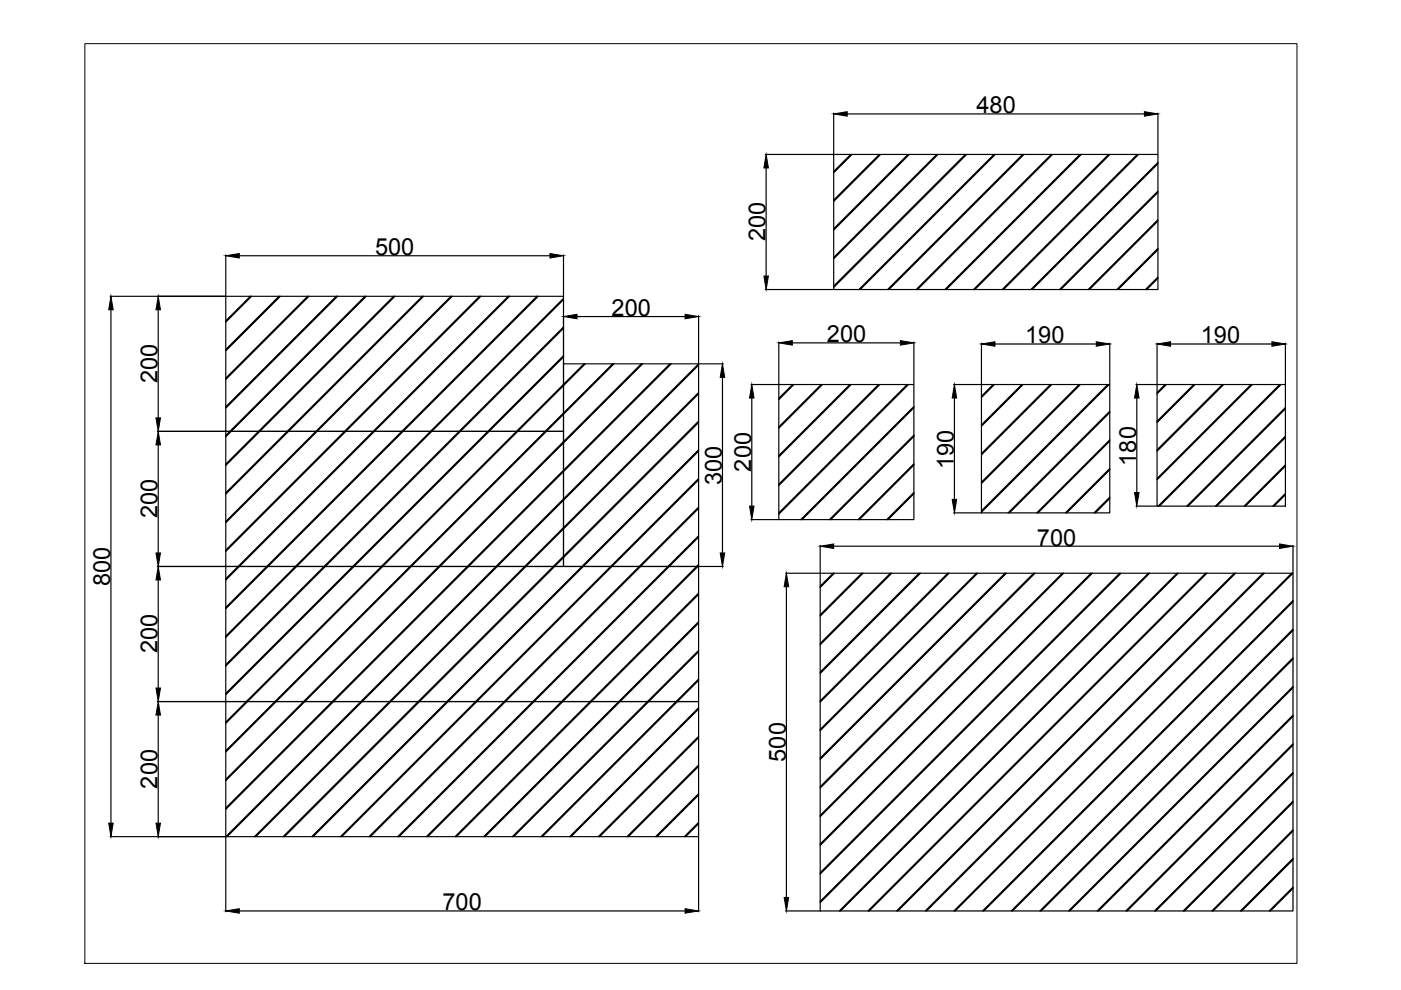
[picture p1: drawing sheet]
<svg xmlns="http://www.w3.org/2000/svg" width="297mm" height="210mm" viewBox="0 0 297 210" stroke-linecap="round" stroke-linejoin="round" font-family="sans-serif">
<defs><g id="words">
<g font-size="5">
<text x="207" y="24">480</text>
<text x="162.3" y="51.2" transform="rotate(-90 162.3 51.2)">200</text>
<text x="79.5" y="54.1">500</text>
<text x="129.7" y="67">200</text>
<text x="175.3" y="72.5">200</text>
<text x="217.4" y="72.8">190</text>
<text x="254.6" y="72.8">190</text>
<text x="33.4" y="81.3" transform="rotate(-90 33.4 81.3)">200</text>
<text x="159.2" y="100" transform="rotate(-90 159.2 100)">200</text>
<text x="202.2" y="99.5" transform="rotate(-90 202.2 99.5)">190</text>
<text x="240.9" y="98.7" transform="rotate(-90 240.9 98.7)">180</text>
<text x="153" y="102.9" transform="rotate(-90 153 102.9)">300</text>
<text x="33.4" y="109.9" transform="rotate(-90 33.4 109.9)">200</text>
<text x="219.8" y="115.7">700</text>
<text x="23.4" y="124.3" transform="rotate(-90 23.4 124.3)">800</text>
<text x="33.4" y="138.6" transform="rotate(-90 33.4 138.6)">200</text>
<text x="166.6" y="161.5" transform="rotate(-90 166.6 161.5)">500</text>
<text x="33.4" y="167.2" transform="rotate(-90 33.4 167.2)">200</text>
<text x="93.8" y="193">700</text>
</g>
</g></defs>
<!-- layer: 0 -->
<g fill="none" stroke="#000" stroke-width=".25">
<path d="M162.3 32.7h14.4M162.4 35.6v22.9M176.8 32.7h68.7v28.7h-68.7zM176.8 24v8.7M179.6 24.2h63M180.4 32.7l-3.6 3.6M180.5 32.7l-3.7 3.8M180.6 32.7l-3.8 3.9M186.4 32.7l-9.6 9.7M186.6 32.7l-9.8 9.9M186.7 32.7l-9.9 10M192.5 32.7l-15.7 15.8"/>
<path d="M192.7 32.7l-15.9 15.9M192.8 32.7l-16 16.1M198.6 32.7l-21.8 21.9M198.7 32.7l-21.9 22M198.9 32.7l-22.1 22.2M204.7 32.7l-27.9 28M204.8 32.7l-28 28.1M204.9 32.7l-28.1 28.2M210.7 32.7l-28.6 28.7M210.9 32.7l-28.7 28.7M211 32.7l-28.6 28.7M216.8 32.7l-28.6 28.7"/>
<path d="M217 32.7l-28.7 28.7M217.1 32.7l-28.6 28.7M222.9 32.7l-28.7 28.7M223 32.7l-28.6 28.7M223.2 32.7l-28.7 28.7M229 32.7l-28.7 28.7M229.1 32.7l-28.6 28.7M229.3 32.7l-28.7 28.7M235 32.7l-28.6 28.7M235.2 32.7l-28.7 28.7M235.3 32.7l-28.6 28.7M241.1 32.7l-28.6 28.7"/>
<path d="M241.3 32.7l-28.7 28.7M241.4 32.7l-28.6 28.7M245.5 34.4l-26.9 27M245.5 34.6l-26.8 26.8M245.5 34.7l-26.7 26.7M245.5 24v8.7M47.9 54v8.7M50.7 54.2h65.9M119.5 54v8.7M245.5 40.5l-20.9 20.9M245.5 46.6l-14.8 14.8M245.5 52.7l-8.7 8.7"/>
<path d="M245.5 58.7l-2.6 2.7M245.5 40.7l-20.7 20.7M245.5 46.7l-14.7 14.7M245.5 52.8l-8.6 8.6M245.5 58.9l-2.5 2.5M245.5 40.8l-20.6 20.6M245.5 46.9l-14.5 14.5M245.5 53l-8.4 8.4M245.5 59l-2.4 2.4M23.3 62.8h24.5M23.5 65.7v108.8M33.5 65.7v22.9"/>
<path d="M47.9 62.8h71.6v28.7h-71.6zM53.1 62.8l-5.2 5.2M53.2 62.8l-5.3 5.4M53.4 62.8l-5.5 5.5M59.1 62.8l-11.2 11.3M59.3 62.8l-11.4 11.4M59.4 62.8l-11.5 11.6M65.2 62.8l-17.3 17.4M65.4 62.8l-17.5 17.5M65.5 62.8l-17.6 17.7M71.3 62.8l-23.4 23.5M71.4 62.8l-23.5 23.6"/>
<path d="M71.6 62.8l-23.7 23.7M77.4 62.8l-29.5 29.5M77.5 62.8l-29.6 29.7M77.7 62.8l-29.8 29.8M83.4 62.8l-35.5 35.6M83.6 62.8l-35.7 35.7M83.7 62.8l-35.8 35.9M89.5 62.8l-41.6 41.7M89.7 62.8l-41.8 41.8M89.8 62.8l-41.9 42M95.6 62.8l-47.7 47.8M95.7 62.8l-47.8 47.9"/>
<path d="M95.9 62.8l-48 48M101.7 62.8l-53.8 53.8M101.8 62.8l-53.9 54M102 62.8l-54.1 54.1M107.8 62.8l-59.9 59.9M107.9 62.8l-60 60M108 62.8l-60.1 60.2M113.8 62.8l-65.9 66M114 62.8l-66.1 66.1M114.1 62.8l-66.2 66.3M119.5 63.3l-71.6 71.6M119.5 69.3l-71.6 71.6"/>
<path d="M119.5 75.4l-71.6 71.6M119.5 63.4l-71.6 71.6M119.5 69.5l-71.6 71.6M119.5 75.5l-71.6 71.7M119.5 63.5l-71.6 71.6M119.5 69.6l-71.6 71.6M119.5 75.7l-71.6 71.6M119.5 77.1h28.6v43h-28.6zM119.5 66.9v10.2M122.3 67.1h23M123.8 77.1l-75.9 76M124 77.1l-76.1 76.1"/>
<path d="M124.1 77.1l-76.2 76.3M129.9 77.1l-82 82.1M130 77.1l-82.1 82.2M130.2 77.1l-82.3 82.3M136 77.1l-88.1 88.1M136.1 77.1l-88.2 88.3M136.3 77.1l-88.4 88.4M142 77.1l-94.1 94.2M142.2 77.1l-94.3 94.4M142.3 77.1l-94.4 94.5M148.1 77.1l-100.2 100.3M148.1 77.3l-100.1 100.1"/>
<path d="M148.1 77.4l-99.9 100M148.1 66.9v10.2M148.2 77.1h5.2M162.3 61.4h14.4M165.1 72.5v8.9M168 72.7h22.9M193.8 72.5v8.9M208.1 72.8v8.6M210.9 72.9h21.5M235.3 72.8v8.6M245.3 72.8v8.6M248.2 72.9h21.5"/>
<path d="M272.5 72.8v8.6M33.4 91.5h14.4M33.5 94.3v22.9M47.9 91.5h71.6v28.6h-71.6zM148.1 83.2l-94.2 94.2M148.1 89.3l-88.1 88.1M148.1 95.4l-82 82M148.1 83.4l-94 94M148.1 89.4l-87.9 88M148.1 95.5l-81.9 81.9M148.1 83.5l-93.9 93.9M148.1 89.6l-87.8 87.8"/>
<path d="M148.1 95.7l-81.7 81.7M153.2 80v37.2M159.2 81.5h5.8M159.4 84.4v22.9M165.1 81.5h28.7v28.7h-28.7zM168 81.5l-2.9 2.9M168.2 81.5l-3.1 3.1M168.3 81.5l-3.2 3.2M174.1 81.5l-9 9M174.3 81.5l-9.2 9.2M174.4 81.5l-9.3 9.3M180.2 81.5l-15.1 15.1"/>
<path d="M180.3 81.5l-15.2 15.2M180.5 81.5l-15.4 15.4M186.3 81.5l-21.2 21.2M186.4 81.5l-21.3 21.3M186.5 81.5l-21.4 21.5M192.3 81.5l-27.2 27.2M192.5 81.5l-27.4 27.4M192.6 81.5l-27.5 27.5M193.8 86.2l-24 24M193.8 92.3l-18 17.9M193.8 98.3l-11.9 11.9M193.8 86.3l-23.9 23.9"/>
<path d="M193.8 92.4l-17.8 17.8M193.8 98.5l-11.7 11.7M193.8 86.5l-23.7 23.7M193.8 92.5l-17.7 17.7M193.8 98.6l-11.6 11.6M202.2 81.5h5.8M202.4 84.4v21.5M208.1 81.5h27.2v27.2h-27.2zM210.6 81.5l-2.5 2.5M210.7 81.5l-2.6 2.7M210.9 81.5l-2.8 2.8M216.6 81.5l-8.5 8.6"/>
<path d="M216.8 81.5l-8.7 8.7M216.9 81.5l-8.8 8.9M222.7 81.5l-14.6 14.7M222.9 81.5l-14.8 14.8M223 81.5l-14.9 14.9M228.8 81.5l-20.7 20.7M228.9 81.5l-20.8 20.9M229.1 81.5l-21 21M234.9 81.5l-26.8 26.8M235 81.5l-26.9 27M235.2 81.5l-27.1 27.1M235.3 87.2l-21.6 21.5"/>
<path d="M235.3 93.3l-15.5 15.4M235.3 99.3l-9.4 9.4M235.3 87.3l-21.4 21.4M235.3 93.4l-15.3 15.3M235.3 99.5l-9.3 9.2M235.3 87.5l-21.3 21.2M235.3 93.5l-15.2 15.2M235.3 99.6l-9.1 9.1M240.8 81.5h4.4M241 84.4v20M245.3 81.5h27.2v25.8h-27.2zM247 81.5l-1.7 1.7"/>
<path d="M247.2 81.5l-1.9 1.9M247.3 81.5l-2 2M253.1 81.5l-7.8 7.8M253.2 81.5l-7.9 7.9M253.4 81.5l-8.1 8.1M259.2 81.5l-13.9 13.9M259.3 81.5l-14 14M259.5 81.5l-14.2 14.2M265.2 81.5l-19.9 20M265.4 81.5l-20.1 20.1M265.5 81.5l-20.2 20.2M271.3 81.5l-25.8 25.8"/>
<path d="M271.5 81.5l-25.8 25.8M271.6 81.5l-25.8 25.8M272.5 86.4l-20.9 20.9M272.5 92.5l-14.8 14.8M272.5 98.5l-8.7 8.8M272.5 86.5l-20.7 20.8M272.5 92.6l-14.7 14.7M272.5 98.7l-8.6 8.6M272.5 86.7l-20.6 20.6M272.5 92.8l-14.5 14.5M272.5 98.8l-8.4 8.5M148.1 101.4l-75.9 76"/>
<path d="M148.1 107.5l-69.9 69.9M148.1 113.6l-63.8 63.8M148.1 119.7l-57.7 57.7M148.1 101.6l-75.8 75.8M148.1 107.7l-69.7 69.7M148.1 113.7l-63.6 63.7M148.1 119.8l-57.6 57.6M148.1 101.7l-75.6 75.7M148.1 107.8l-69.6 69.6M148.1 113.9l-63.5 63.5M148.1 120l-57.4 57.4M159.2 110.2h5.8"/>
<path d="M173.9 115.6v5.8M176.8 115.8h94.5M193.8 104.4l-5.8 5.8M193.8 104.5l-5.7 5.7M193.8 104.7l-5.5 5.5M202.2 108.7h5.8M235.3 105.4l-3.3 3.3M235.3 105.5l-3.2 3.2M235.3 105.7l-3.1 3M240.8 107.3h4.4M272.5 104.6l-2.7 2.7M272.5 104.8l-2.5 2.5"/>
<path d="M272.5 104.9l-2.4 2.4M274.1 115.6v5.8M33.4 120.1h14.4M33.5 123v22.9M47.9 120.1h100.2v28.6h-100.2zM148.1 125.7l-51.6 51.7M148.1 131.8l-45.5 45.6M148.1 137.9l-39.5 39.5M148.1 125.9l-51.5 51.5M148.1 132l-45.4 45.4M148.1 138l-39.3 39.4M148.1 126l-51.3 51.4"/>
<path d="M148.1 132.1l-45.3 45.3M148.1 138.2l-39.2 39.2M148.2 120.1h5.2M166.6 121.5h7.2M166.7 124.4v65.9M173.9 121.5h100.2v71.6h-100.2zM176.6 121.5l-2.7 2.8M176.8 121.5l-2.9 2.9M176.9 121.5l-3 3.1M182.7 121.5l-8.8 8.9M182.9 121.5l-9 9M183 121.5l-9.1 9.1"/>
<path d="M188.8 121.5l-14.9 14.9M188.9 121.5l-15 15.1M189.1 121.5l-15.2 15.2M194.9 121.5l-21 21M195 121.5l-21.1 21.1M195.1 121.5l-21.2 21.3M200.9 121.5l-27 27.1M201.1 121.5l-27.2 27.2M201.2 121.5l-27.3 27.4M207 121.5l-33.1 33.2M207.2 121.5l-33.3 33.3M207.3 121.5l-33.4 33.4"/>
<path d="M213.1 121.5l-39.2 39.2M213.2 121.5l-39.3 39.4M213.4 121.5l-39.5 39.5M219.2 121.5l-45.3 45.3M219.3 121.5l-45.4 45.4M219.4 121.5l-45.5 45.6M225.2 121.5l-51.3 51.4M225.4 121.5l-51.5 51.5M225.5 121.5l-51.6 51.7M231.3 121.5l-57.4 57.5M231.5 121.5l-57.6 57.6M231.6 121.5l-57.7 57.7"/>
<path d="M237.4 121.5l-63.5 63.5M237.5 121.5l-63.6 63.7M237.7 121.5l-63.8 63.8M243.5 121.5l-69.6 69.6M243.6 121.5l-69.7 69.8M243.8 121.5l-69.9 69.9M249.5 121.5l-71.6 71.6M249.7 121.5l-71.6 71.6M249.8 121.5l-71.6 71.6M255.6 121.5l-71.6 71.6M255.8 121.5l-71.6 71.6M255.9 121.5l-71.6 71.6"/>
<path d="M261.7 121.5l-71.6 71.6M261.8 121.5l-71.6 71.6M262 121.5l-71.6 71.6M267.8 121.5l-71.6 71.6M267.9 121.5l-71.6 71.6M268.1 121.5l-71.6 71.6M273.8 121.5l-71.6 71.6M274 121.5l-71.6 71.6M274.1 121.5l-71.6 71.6M274.1 127.3l-65.8 65.8M274.1 133.4l-59.7 59.7M274.1 139.5l-53.6 53.6"/>
<path d="M274.1 127.5l-65.6 65.6M274.1 133.5l-59.6 59.6M274.1 139.6l-53.5 53.5M274.1 127.6l-65.5 65.5M274.1 133.7l-59.4 59.4M274.1 139.8l-53.3 53.3M33.4 148.7h14.4M33.5 151.6v22.9M47.9 148.7h100.2v28.7h-100.2zM148.1 144l-33.4 33.4M148.1 150.1l-27.3 27.3M148.1 156.1l-21.2 21.3"/>
<path d="M148.1 144.1l-33.3 33.3M148.1 150.2l-27.2 27.2M148.1 156.3l-21.1 21.1M148.1 144.3l-33.1 33.1M148.1 150.3l-27 27.1M148.1 156.4l-21 21M274.1 145.5l-47.6 47.6M274.1 151.6l-41.5 41.5M274.1 157.7l-35.4 35.4M274.1 145.7l-47.4 47.4M274.1 151.8l-41.3 41.3M274.1 157.8l-35.3 35.3"/>
<path d="M274.1 145.8l-47.3 47.3M274.1 151.9l-41.2 41.2M274.1 158l-35.1 35.1M23.3 177.4h24.5M47.9 177.5v15.8M148.1 162.2l-15.2 15.2M148.1 168.3l-9.1 9.1M148.1 174.4l-3 3M148.1 162.3l-15 15.1M148.1 168.4l-8.9 9M148.1 174.5l-2.9 2.9M148.1 162.5l-14.9 14.9"/>
<path d="M148.1 168.6l-8.8 8.8M148.1 174.6l-2.7 2.8M148.1 177.5v15.8M274.1 163.8l-29.3 29.3M274.1 169.8l-23.3 23.3M274.1 175.9l-17.2 17.2M274.1 163.9l-29.2 29.2M274.1 170l-23.1 23.1M274.1 176.1l-17 17M274.1 164.1l-29 29M274.1 170.1l-23 23M274.1 176.2l-16.9 16.9"/>
<path d="M50.7 193.1h94.6M166.6 193.1h7.2M274.1 182l-11.1 11.1M274.1 188.1l-5 5M274.1 182.1l-11 11M274.1 188.2l-4.9 4.9M274.1 182.3l-10.8 10.8M274.1 188.4l-4.7 4.7"/>
</g>
<g fill="#000" stroke="#000" stroke-width=".21">
<path d="M162.4 32.7l.5 2.9h-.9zM176.8 24.2l2.8-.5v.9zM242.6 23.7l2.9 .5-2.9 .4zM47.9 54.2l2.8-.4v.9zM116.6 53.8l2.9 .4-2.9 .5zM162 58.5h.9l-.5 2.9zM23.5 62.8l.5 2.9h-1zM33.5 62.8l.5 2.9h-.9zM119.5 67.1l2.8-.5v1zM145.3 66.6l2.8 .5-2.8 .5zM165.1 72.7l2.9-.5v1zM190.9 72.2l2.9 .5-2.9 .5z"/>
<path d="M208.1 72.9l2.8-.4v.9zM232.4 72.5l2.9 .4-2.9 .5zM245.3 72.9l2.9-.4v.9zM269.7 72.5l2.8 .4-2.8 .5zM33.1 88.6h.9l-.5 2.9zM33.5 91.5l.5 2.8h-.9zM153.2 77.1l.5 2.9h-1zM159.4 81.5l.5 2.9h-1zM202.4 81.5l.4 2.9h-.9zM241 81.5l.5 2.9h-1zM33.1 117.2h.9l-.5 2.9zM152.7 117.2h1l-.5 2.9z"/>
<path d="M158.9 107.3h1l-.5 2.9zM173.9 115.8l2.9-.5v1zM201.9 105.9h.9l-.4 2.8zM240.5 104.4h1l-.5 2.9zM271.3 115.3l2.8 .5-2.8 .5zM33.5 120.1l.5 2.9h-.9zM166.7 121.5l.5 2.9h-.9zM33.1 145.9h.9l-.5 2.8zM33.5 148.7l.5 2.9h-.9zM23 174.5h1l-.5 2.9zM33.1 174.5h.9l-.5 2.9zM47.9 193.1l2.8-.4v.9z"/>
<path d="M145.3 192.7l2.8 .4-2.8 .5zM166.3 190.3h.9l-.5 2.8z"/>
</g>
<path d="M18 9.3h257v195h-257z" fill="none" stroke="#000" stroke-width=".21"/>
<use href="#words"/>
</svg>
